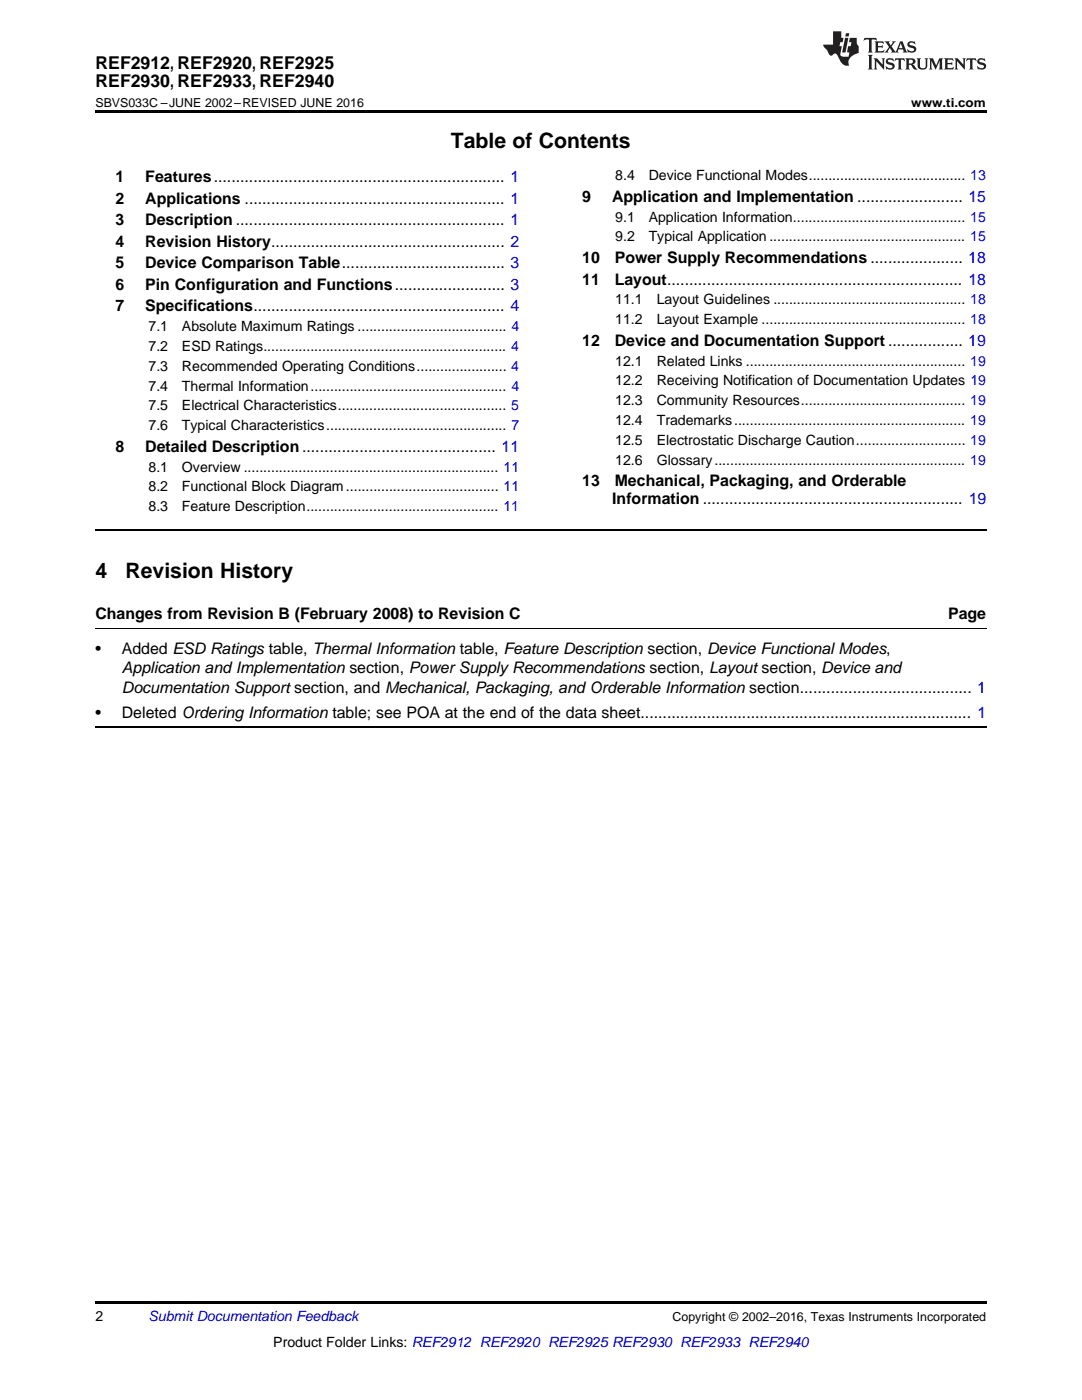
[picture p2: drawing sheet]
<svg xmlns="http://www.w3.org/2000/svg" width="216mm" height="279mm" viewBox="0 0 216 279" stroke-linecap="round" stroke-linejoin="round" font-family="sans-serif">
<defs><g id="words">
<g font-size="4.2">
<text x="90" y="29.6">Table of Contents</text>
<text x="19" y="115.3">4</text>
<text x="25" y="115.3">Revision History</text>
</g>
<g font-size="3.5">
<text x="19" y="13.8">REF2912, REF2920, REF2925</text>
<text x="19" y="17.3">REF2930, REF2933, REF2940</text>
</g>
<g font-size="3.2">
<text x="23" y="36.3">1</text>
<text x="23" y="40.6">2</text>
<text x="29" y="36.3">Features.................................................................. 1</text>
<text x="29" y="40.6">Applications ........................................................... 1</text>
<text x="116.2" y="40.3">9</text>
<text x="122.1" y="40.3">Application and Implementation ........................ 15</text>
<text x="23" y="44.9">3</text>
<text x="29" y="44.9">Description ............................................................. 1</text>
<text x="23" y="49.2">4</text>
<text x="23" y="53.6">5</text>
<text x="29" y="49.2">Revision History..................................................... 2</text>
<text x="29" y="53.6">Device Comparison Table..................................... 3</text>
<text x="116.2" y="52.5">10</text>
<text x="122.7" y="52.5">Power Supply Recommendations ..................... 18</text>
<text x="23" y="57.9">6</text>
<text x="29" y="57.9">Pin Configuration and Functions......................... 3</text>
<text x="116.2" y="56.8">11</text>
<text x="122.7" y="56.8">Layout................................................................... 18</text>
<text x="23" y="62.2">7</text>
<text x="29" y="62.2">Specifications......................................................... 4</text>
<text x="116.2" y="69">12</text>
<text x="122.7" y="69">Device and Documentation Support ................. 19</text>
<text x="23" y="90.2">8</text>
<text x="29" y="90.2">Detailed Description............................................ 11</text>
<text x="116.2" y="97">13</text>
<text x="122.2" y="100.5">Information ........................................................... 19</text>
<text x="122.7" y="97">Mechanical, Packaging, and Orderable</text>
<text x="19" y="123.4">Changes from Revision B (February 2008) to Revision C</text>
<text x="189.2" y="123.4">Page</text>
<text x="19" y="130.5">•</text>
<text x="24.3" y="130.5">Added ESD Ratings table, Thermal Information table, Feature Description section, Device Functional Modes,</text>
<text x="24.3" y="134.4">Application and Implementation section, Power Supply Recommendations section, Layout section, Device and</text>
<text x="19" y="143.2">•</text>
<text x="24.3" y="143.2">Deleted Ordering Information table; see POA at the end of the data sheet........................................................................... 1</text>
<text x="24.3" y="138.3">Documentation Support section, and Mechanical, Packaging, and Orderable Information section....................................... 1</text>
</g>
<g font-size="2.8">
<text x="122.8" y="36">8.4</text>
<text x="129.4" y="36">Device Functional Modes........................................ 13</text>
<text x="122.8" y="44.2">9.1</text>
<text x="129.4" y="44.2">Application Information............................................ 15</text>
<text x="122.8" y="48.2">9.2</text>
<text x="129.4" y="48.2">Typical Application .................................................. 15</text>
<text x="122.8" y="60.7">11.1</text>
<text x="122.8" y="64.7">11.2</text>
<text x="131" y="60.7">Layout Guidelines ................................................. 18</text>
<text x="131" y="64.7">Layout Example .................................................... 18</text>
<text x="29.6" y="66.1">7.1</text>
<text x="29.6" y="70.1">7.2</text>
<text x="36.3" y="66.1">Absolute Maximum Ratings ...................................... 4</text>
<text x="36.3" y="70.1">ESD Ratings.............................................................. 4</text>
<text x="29.6" y="74">7.3</text>
<text x="29.6" y="78">7.4</text>
<text x="36.3" y="74">Recommended Operating Conditions....................... 4</text>
<text x="36.3" y="78">Thermal Information.................................................. 4</text>
<text x="122.8" y="73">12.1</text>
<text x="122.8" y="76.9">12.2</text>
<text x="131" y="73">Related Links ........................................................ 19</text>
<text x="131" y="76.9">Receiving Notification of Documentation Updates 19</text>
<text x="29.6" y="81.9">7.5</text>
<text x="36.3" y="81.9">Electrical Characteristics........................................... 5</text>
<text x="122.8" y="80.9">12.3</text>
<text x="131" y="80.9">Community Resources.......................................... 19</text>
<text x="29.6" y="85.9">7.6</text>
<text x="36.3" y="85.9">Typical Characteristics.............................................. 7</text>
<text x="122.8" y="84.8">12.4</text>
<text x="122.8" y="88.8">12.5</text>
<text x="131" y="84.8">Trademarks........................................................... 19</text>
<text x="131" y="88.8">Electrostatic Discharge Caution............................ 19</text>
<text x="29.6" y="94.1">8.1</text>
<text x="36.3" y="94.1">Overview ................................................................. 11</text>
<text x="122.8" y="92.7">12.6</text>
<text x="131" y="92.7">Glossary................................................................ 19</text>
<text x="29.6" y="98.1">8.2</text>
<text x="36.3" y="98.1">Functional Block Diagram....................................... 11</text>
<text x="29.6" y="102">8.3</text>
<text x="36.3" y="102">Feature Description................................................. 11</text>
<text x="19" y="263.6">2</text>
<text x="54.5" y="268.9">Product Folder Links: REF2912 REF2920 REF2925 REF2930 REF2933 REF2940</text>
</g>
<text font-size="2.8" fill="#0000c8" x="29.6" y="263.6">Submit Documentation Feedback</text>
<g font-size="2.5">
<text x="19" y="21.4">SBVS033C –JUNE 2002–REVISED JUNE 2016</text>
<text x="181.8" y="21.4">www.ti.com</text>
<text x="134.2" y="263.6">Copyright © 2002–2016, Texas Instruments Incorporated</text>
</g>
</g></defs>
<path d="M19 22h177.8v.5h-177.8zM19 259.7h177.8v.5h-177.8z" fill="#000"/>
<path d="M19 105.7h177.8M19 145.1h177.8" fill="none" stroke="#000" stroke-width=".35"/>
<path d="M19 125.5h177.8" fill="none" stroke="#000" stroke-width=".2"/>
<g fill="#231f20">
<path d="M172.5 7.6l-.1 .5 .4-.2h.6v.1v2.1l-.2 .4h.9l-.2-.4v-2.1l.1-.1h.5l.5 .2-.2-.5zM174.5 8.3l.2 .3v1.5l-.2 .4h1.8l.2-.6a1.04 1.04 0 0 1-1.3 .2v-.7h.6l.3 .2v-.6l-.3 .2h-.6v-.6l.8-.1 .4 .3-.2-.5zM176.5 8.3l.9 1.1-.9 1.1h.8l-.2-.2 .4-.7 .5 .7-.2 .2h1.5l-.2-.2 .2-.4h.9l.1 .4-.2 .2h1l-.3-.3-.7-1.9h-.5l-.9 2-.8-1 .9-1h-.8l.1 .3-.4 .5-.3-.6 .1-.2zM179.7 8.6l.4 1h-.7zM181.3 8.4a.63 .63 0 0 0-.2 .7 .63 .63 0 0 0 .6 .4l.6 .2 .1 .2a.75 .75 0 0 1-.7 .4 .75 .75 0 0 1-.6-.5l.1 .7 .1-.1a1.11 1.11 0 0 0 1.5-.6 1.13 1.13 0 0 0-1.2-.8l-.1-.4a1.04 1.04 0 0 1 1.2 .2l-.2-.5-.2 .1-.4-.2zM173.2 10.9l.2 .4v2.2l-.2 .4h1l-.3-.4v-2.2l.3-.4zM174.3 11.6l.3 .4v1.5l-.3 .4h.8l-.2-.4v-1.3l1.5 1.7v-1.9l.2-.4h-.7l.2 .4v.9l-1.1-1.3zM177 11.8a.62 .62 0 0 0-.2 .7 .62 .62 0 0 0 .6 .4l.6 .1 .1 .3a.76 .76 0 0 1-.7 .3 .76 .76 0 0 1-.7-.4l.2 .7 .1-.1a1.11 1.11 0 0 0 1.5-.6 1.13 1.13 0 0 0-1.2-.8l-.1-.4a1.04 1.04 0 0 1 1.2 .2l-.2-.6-.2 .1-.5-.1zM178.7 11.6l-.2 .6a.61 .61 0 0 1 .8-.3v1.6l-.2 .4h.9l-.2-.4v-1.6a.63 .63 0 0 1 .7 .3l-.1-.6zM180.6 11.6l.3 .4v1.5l-.3 .4h1l-.2-.2-.1-.8 .6 .2a.76 .76 0 0 0 1.2 .7l-1-1a.58 .58 0 0 0 .6-.5 .58 .58 0 0 0-.5-.6zM181.4 11.9h.1a.45 .45 0 0 1 .5 .1 .45 .45 0 0 1 .1 .5l-.8 .2zM182.9 11.6l.2 .2a2.17 2.17 0 0 0 .3 1.9 .99 .99 0 0 0 1.6-.6v-1.1l.2-.4h-.7l.2 .2a1.92 1.92 0 0 1-.2 1.8 .6 .6 0 0 1-.9-.5v-1.1l.2-.4zM185.4 11.6l.2 .4v1.5l-.2 .4h.7l-.2-.4v-1.4l.8 1.8 .8-1.8v1.4l-.2 .4h.9l-.2-.4v-1.5l.2-.4h-.8l-.6 1.5-.6-1.5zM188.4 11.6l.2 .4v1.5l-.2 .4h1.8l.1-.6a1.04 1.04 0 0 1-1.2 .1v-.6h.5l.4 .2v-.6l-.4 .2h-.5v-.7h.8l.3 .3-.1-.6zM190.5 11.6l.2 .4v1.5l-.2 .4h.7l-.2-.4v-1.3l1.5 1.7v-1.9l.2-.4h-.7l.2 .4v.9l-1.1-1.3zM192.9 11.6l-.1 .6a.61 .61 0 0 1 .7-.3l.1 1.6-.3 .4h1l-.3-.4 .1-1.6a.63 .63 0 0 1 .7 .3l-.1-.6zM195.2 11.8a.62 .62 0 0 0-.2 .7 .62 .62 0 0 0 .6 .4l.6 .1 .1 .3a.76 .76 0 0 1-.7 .3 .76 .76 0 0 1-.6-.4l.1 .7 .1-.1a1.11 1.11 0 0 0 1.6-.6 1.13 1.13 0 0 0-1.3-.8l-.1-.4a1.04 1.04 0 0 1 1.2 .2l-.1-.6-.2 .1-.5-.1z"/>
<path d="M166.2 6.3v2.6h-1.9v.4l.8 .9a.91 .91 0 0 0 1 .8 .56 .56 0 0 1 .5-.3 .56 .56 0 0 1 .5 .3l.4 .8a1.53 1.53 0 0 0 1.9 1.2 1.54 1.54 0 0 1 1-2.1l.9-.3v-1.4a1.52 1.52 0 0 1-.4-1.6h-1.3l-.2 .8h.5l-.2 .8h-.5l-.1 1v.2l.4 .1-.2 .8a1.93 1.93 0 0 1-1.6-.3l.3-1.8h-.5l.2-.8h.4l.2-.8h-.4v-1.3zM168.6 7.6l-.6 2.9h.7l.6-2.9zM168.8 6.6l-.1 .7h.6l.2-.7z"/>
</g>
<use href="#words"/>
</svg>
